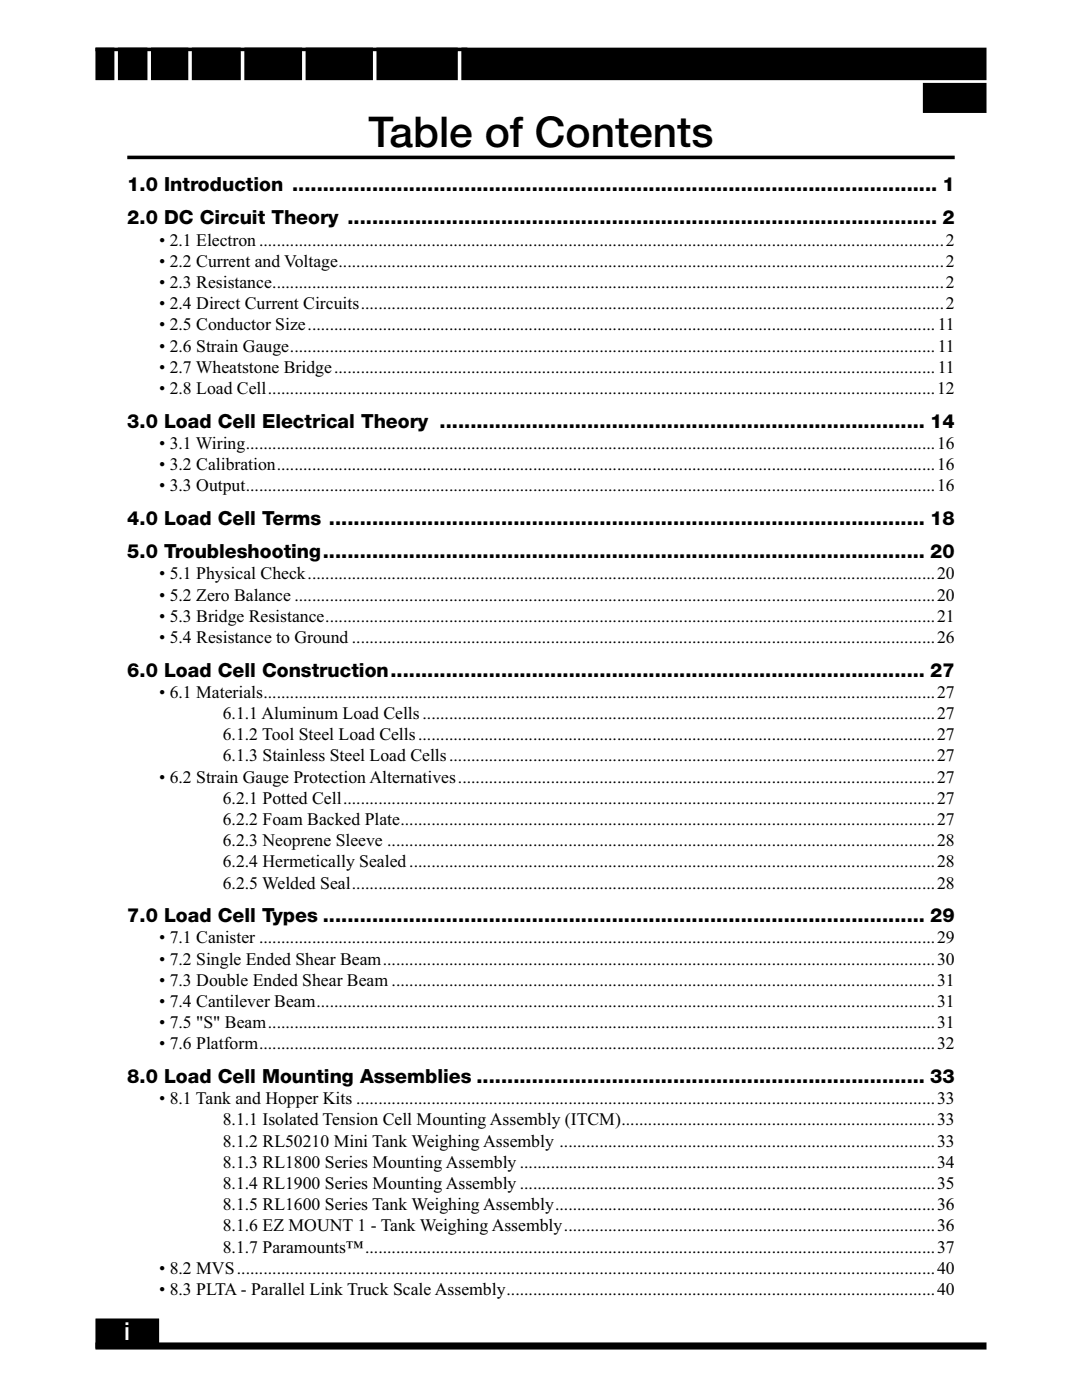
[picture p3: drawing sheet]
<svg xmlns="http://www.w3.org/2000/svg" width="216mm" height="279mm" viewBox="0 0 216 279" stroke-linecap="round" stroke-linejoin="round" font-family="sans-serif">
<defs><g id="words">
<text font-size="8.5" x="73.6" y="29.4">Table of Contents</text>
<text font-size="4.9" fill="#fff" x="24.8" y="267.5">i</text>
<g font-size="3.9">
<text x="25.4" y="38.1">1.0 Introduction ......................................................................................................... 1</text>
<text x="25.4" y="44.8">2.0 DC Circuit Theory ................................................................................................ 2</text>
<text x="25.4" y="85.3">3.0 Load Cell Electrical Theory ............................................................................... 14</text>
<text x="25.4" y="104.7">4.0 Load Cell Terms ................................................................................................. 18</text>
<text x="25.4" y="111.4">5.0 Troubleshooting .................................................................................................. 20</text>
<text x="25.4" y="135">6.0 Load Cell Construction ....................................................................................... 27</text>
<text x="25.4" y="184">7.0 Load Cell Types .................................................................................................. 29</text>
<text x="25.4" y="216.1">8.0 Load Cell Mounting Assemblies ......................................................................... 33</text>
</g>
<g font-size="3.5">
<text x="31.7" y="49">• 2.1 Electron ...........................................................................................................................................................2</text>
<text x="31.7" y="53.3">• 2.2 Current and Voltage .........................................................................................................................................2</text>
<text x="31.7" y="57.5">• 2.3 Resistance ........................................................................................................................................................2</text>
<text x="31.7" y="61.7">• 2.4 Direct Current Circuits ....................................................................................................................................2</text>
<text x="31.7" y="66">• 2.5 Conductor Size ..............................................................................................................................................11</text>
<text x="31.7" y="70.2">• 2.6 Strain Gauge ..................................................................................................................................................11</text>
<text x="31.7" y="74.4">• 2.7 Wheatstone Bridge ........................................................................................................................................11</text>
<text x="31.7" y="78.7">• 2.8 Load Cell .......................................................................................................................................................12</text>
<text x="31.7" y="89.6">• 3.1 Wiring ............................................................................................................................................................16</text>
<text x="31.7" y="93.8">• 3.2 Calibration .....................................................................................................................................................16</text>
<text x="31.7" y="98">• 3.3 Output ............................................................................................................................................................16</text>
<text x="31.7" y="115.6">• 5.1 Physical Check ..............................................................................................................................................20</text>
<text x="31.7" y="119.9">• 5.2 Zero Balance .................................................................................................................................................20</text>
<text x="31.7" y="124.1">• 5.3 Bridge Resistance ..........................................................................................................................................21</text>
<text x="31.7" y="128.3">• 5.4 Resistance to Ground ....................................................................................................................................26</text>
<text x="31.7" y="139.3">• 6.1 Materials ........................................................................................................................................................27</text>
<text x="44.4" y="143.5">6.1.1 Aluminum Load Cells ....................................................................................................................27</text>
<text x="44.4" y="147.7">6.1.2 Tool Steel Load Cells .....................................................................................................................27</text>
<text x="44.4" y="152">6.1.3 Stainless Steel Load Cells ..............................................................................................................27</text>
<text x="31.7" y="156.2">• 6.2 Strain Gauge Protection Alternatives ............................................................................................................27</text>
<text x="44.4" y="160.4">6.2.1 Potted Cell ......................................................................................................................................27</text>
<text x="44.4" y="164.7">6.2.2 Foam Backed Plate .........................................................................................................................27</text>
<text x="44.4" y="168.9">6.2.3 Neoprene Sleeve ............................................................................................................................28</text>
<text x="44.4" y="173.1">6.2.4 Hermetically Sealed .......................................................................................................................28</text>
<text x="44.4" y="177.4">6.2.5 Welded Seal ....................................................................................................................................28</text>
<text x="31.7" y="188.3">• 7.1 Canister .........................................................................................................................................................29</text>
<text x="31.7" y="192.5">• 7.2 Single Ended Shear Beam .............................................................................................................................30</text>
<text x="31.7" y="196.7">• 7.3 Double Ended Shear Beam ...........................................................................................................................31</text>
<text x="31.7" y="201">• 7.4 Cantilever Beam ............................................................................................................................................31</text>
<text x="31.7" y="205.2">• 7.5 &quot;S&quot; Beam .......................................................................................................................................................31</text>
<text x="31.7" y="209.4">• 7.6 Platform .........................................................................................................................................................32</text>
<text x="31.7" y="220.4">• 8.1 Tank and Hopper Kits ...................................................................................................................................33</text>
<text x="44.4" y="224.6">8.1.1 Isolated Tension Cell Mounting Assembly (ITCM) .......................................................................33</text>
<text x="44.4" y="228.8">8.1.2 RL50210 Mini Tank Weighing Assembly .....................................................................................33</text>
<text x="44.4" y="233.1">8.1.3 RL1800 Series Mounting Assembly ..............................................................................................34</text>
<text x="44.4" y="237.3">8.1.4 RL1900 Series Mounting Assembly ..............................................................................................35</text>
<text x="44.4" y="241.5">8.1.5 RL1600 Series Tank Weighing Assembly ......................................................................................36</text>
<text x="44.4" y="245.8">8.1.6 EZ MOUNT 1 - Tank Weighing Assembly ....................................................................................36</text>
<text x="44.4" y="250">8.1.7 Paramounts™ .................................................................................................................................37</text>
<text x="31.7" y="254.2">• 8.2 MVS ..............................................................................................................................................................40</text>
<text x="31.7" y="258.5">• 8.3 PLTA - Parallel Link Truck Scale Assembly .................................................................................................40</text>
</g>
</g></defs>
<path d="M19.2 9.7h177.5v6.1h-177.5zM184.3 16.7h12.4v5.7h-12.4zM19.2 263.3h12.4v5.7h-12.4z" fill="#000"/>
<path d="M19.2 9.7h177.5v6.1h-177.5zM184.3 16.7h12.4v5.7h-12.4zM19.2 263.3h12.4v5.7h-12.4z" fill="none" stroke="#000" stroke-width=".35"/>
<path d="M19 268.6h177.8" fill="none" stroke="#000" stroke-width="1.4" stroke-linecap="butt"/>
<path d="M23.2 8.8v9.7M29.8 9v8.3M37.9 9v8.1M48.4 8.8v8.7M60.6 9.1v9.5M74.8 8.5v9.5M91.7 7.9v9.6" fill="none" stroke="#fff" stroke-width=".71" stroke-linecap="butt"/>
<path d="M19 9.9h74.3M25.4 31.4h165.1" fill="none" stroke="#000" stroke-width=".71" stroke-linecap="butt"/>
<use href="#words"/>
</svg>
